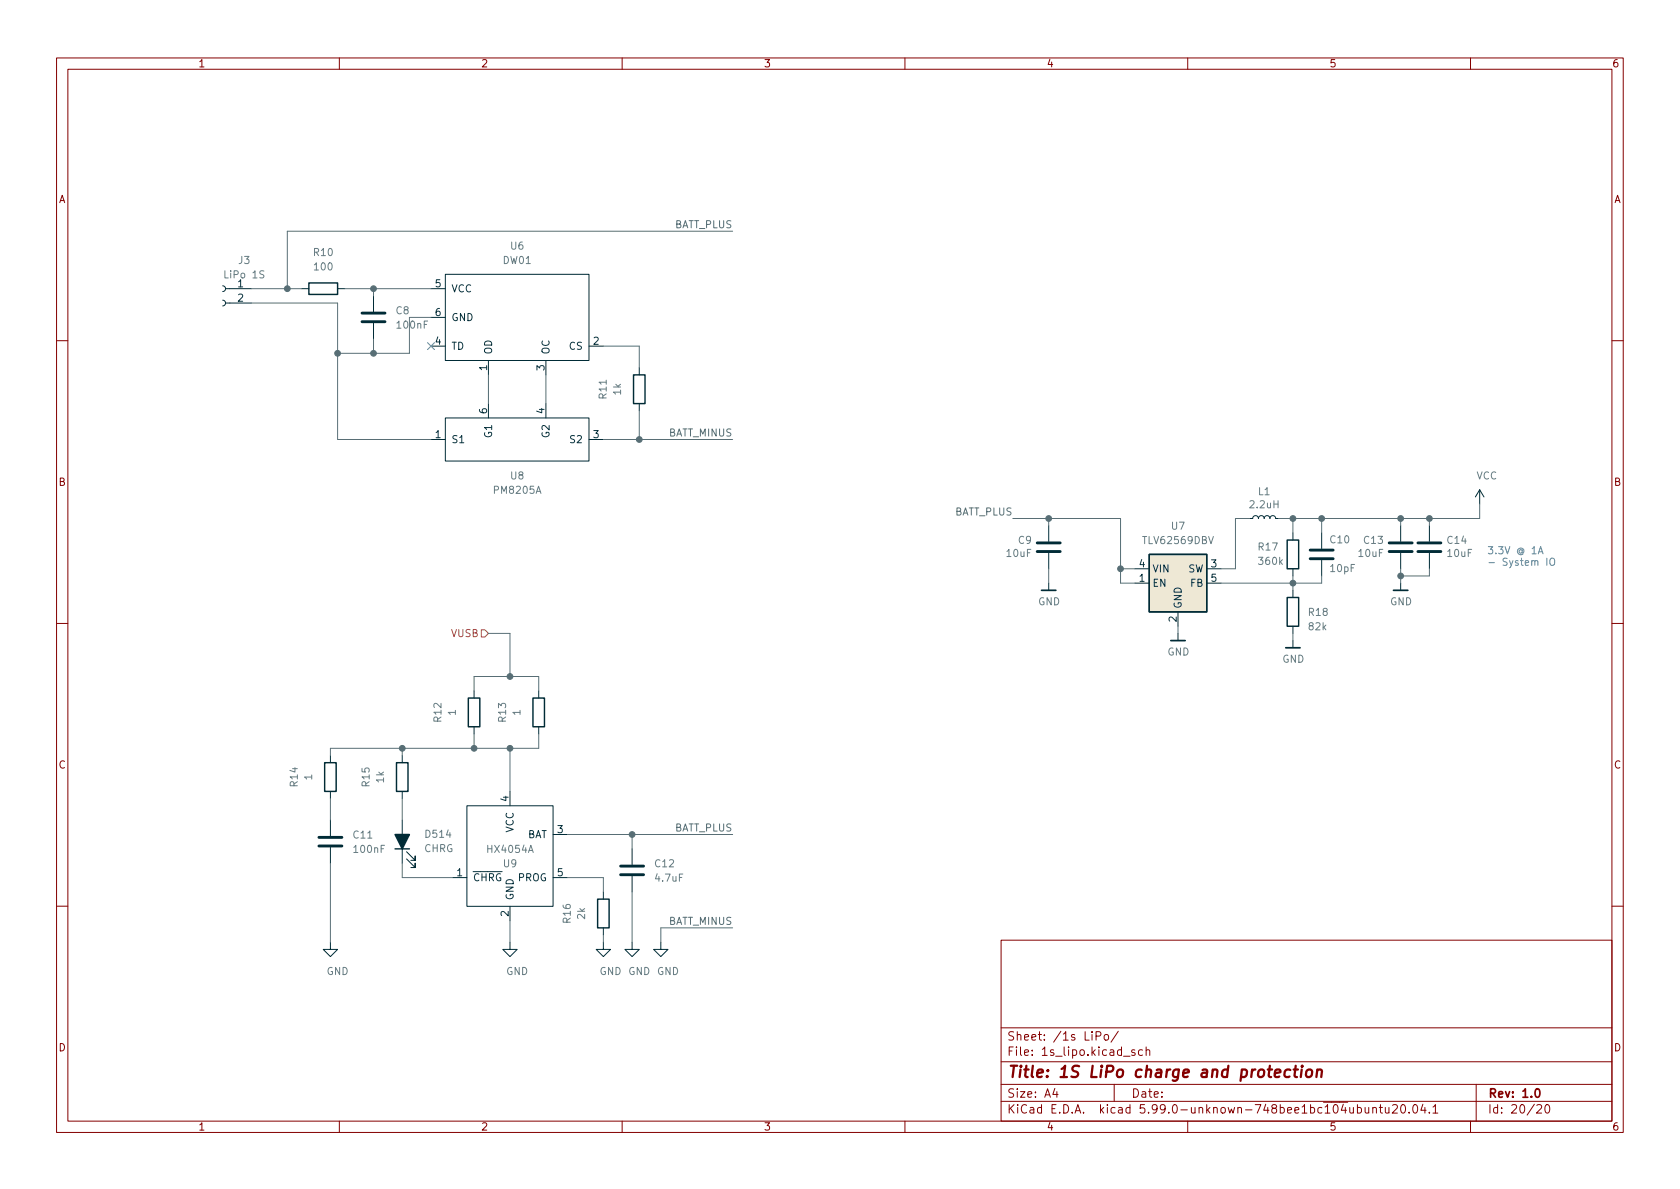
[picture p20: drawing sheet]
<svg xmlns="http://www.w3.org/2000/svg" width="297mm" height="210mm" viewBox="0 0 297 210" stroke-linecap="round" stroke-linejoin="round" font-family="sans-serif">
<defs><g id="words">
<text font-size="2.8" fill="#840000" x="178" y="190.6">Title: 1S LiPo charge and protection</text>
<g font-size="2.1" fill="#840000">
<text x="178" y="184">Sheet: /1s LiPo/</text>
<text x="178" y="186.7">File: 1s_lipo.kicad_sch</text>
<text x="178" y="196.9">KiCad E.D.A. kicad 5.99.0-unknown-748bee1bc~104~ubuntu20.04.1</text>
<text x="178" y="194.1">Size: A4</text>
<text x="200" y="194.1">Date:</text>
<text x="263" y="194.1">Rev: 1.0</text>
<text x="263" y="196.9">Id: 20/20</text>
</g>
<g font-size="1.8" fill="#840000">
<text x="35" y="11.9">1</text>
<text x="85" y="11.9">2</text>
<text x="135" y="11.9">3</text>
<text x="185" y="11.9">4</text>
<text x="235" y="11.9">5</text>
<text x="285" y="11.9">6</text>
<text x="10.3" y="35.9">A</text>
<text x="285.3" y="35.9">A</text>
<text x="10.3" y="85.9">B</text>
<text x="285.3" y="85.9">B</text>
<text x="10.3" y="135.9">C</text>
<text x="285.3" y="135.9">C</text>
<text x="10.3" y="185.9">D</text>
<text x="285.3" y="185.9">D</text>
<text x="35" y="199.9">1</text>
<text x="85" y="199.9">2</text>
<text x="135" y="199.9">3</text>
<text x="185" y="199.9">4</text>
<text x="235" y="199.9">5</text>
<text x="285" y="199.9">6</text>
</g>
<g font-size="1.8" fill="#586e75">
<text x="119.1" y="40.3">BATT_PLUS</text>
<text x="118.1" y="77.2">BATT_MINUS</text>
<text x="168.7" y="91.1">BATT_PLUS</text>
<text x="119.1" y="147">BATT_PLUS</text>
<text x="118.1" y="163.5">BATT_MINUS</text>
</g>
<g font-size="1.8" fill="#657b83">
<text x="42.2" y="46.7">J3</text>
<text x="55.5" y="45.3">R10</text>
<text x="55.7" y="47.8">100</text>
<text x="89" y="46.7">DW01</text>
<text x="90.3" y="44.1">U6</text>
<text x="39.9" y="49.2">LiPo 1S</text>
<text x="70" y="55.6">C8</text>
<text x="70.3" y="58.1">100nF</text>
<text x="107.2" y="70.5" transform="rotate(-90 107.2 70.5)">R11</text>
<text x="109.8" y="69.8" transform="rotate(-90 109.8 69.8)">1k</text>
<text x="87.5" y="87.3">PM8205A</text>
<text x="90.3" y="84.8">U8</text>
<text x="221.1" y="89.9">2.2uH</text>
<text x="222.5" y="87.6">L1</text>
<text x="261" y="84.8">VCC</text>
<text x="207.1" y="93.7">U7</text>
<text x="178.1" y="98.5">10uF</text>
<text x="180.1" y="96.2">C9</text>
<text x="202.3" y="96.2">TLV62569DBV</text>
<text x="222.6" y="97.3">R17</text>
<text x="222.7" y="99.9">360k</text>
<text x="235.3" y="96.1">C10</text>
<text x="235.3" y="101.1">10pF</text>
<text x="240.3" y="98.5">10uF</text>
<text x="241.2" y="96.2">C13</text>
<text x="256" y="96.2">C14</text>
<text x="256" y="98.5">10uF</text>
<text x="183.5" y="107">GND</text>
<text x="245.8" y="107">GND</text>
<text x="231.4" y="108.9">R18</text>
<text x="231.5" y="111.4">82k</text>
<text x="206.4" y="115.9">GND</text>
<text x="226.7" y="117.2">GND</text>
<text x="78" y="127.6" transform="rotate(-90 78 127.6)">R12</text>
<text x="80.6" y="126.5" transform="rotate(-90 80.6 126.5)">1</text>
<text x="89.5" y="127.6" transform="rotate(-90 89.5 127.6)">R13</text>
<text x="92" y="126.5" transform="rotate(-90 92 126.5)">1</text>
<text x="55.2" y="137.9" transform="rotate(-90 55.2 137.9)">1</text>
<text x="52.6" y="139" transform="rotate(-90 52.6 139)">R14</text>
<text x="65.3" y="139" transform="rotate(-90 65.3 139)">R15</text>
<text x="67.9" y="138.4" transform="rotate(-90 67.9 138.4)">1k</text>
<text x="62.5" y="148.3">C11</text>
<text x="75.3" y="148.1">D514</text>
<text x="62.7" y="150.8">100nF</text>
<text x="75" y="150.7">CHRG</text>
<text x="86.3" y="150.8">HX4054A</text>
<text x="89" y="153.4">U9</text>
<text x="115.9" y="153.4">C12</text>
<text x="116" y="155.9">4.7uF</text>
<text x="100.9" y="163.2" transform="rotate(-90 100.9 163.2)">R16</text>
<text x="103.4" y="162.5" transform="rotate(-90 103.4 162.5)">2k</text>
<text x="57.7" y="172.4">GND</text>
<text x="89.5" y="172.4">GND</text>
<text x="106" y="172.4">GND GND GND</text>
</g>
<g font-size="1.8" fill="#073642">
<text x="42.1" y="50.8">1</text>
<text x="42.1" y="53.3">2</text>
<text x="77" y="50.8">5</text>
<text x="79.8" y="51.7">VCC</text>
<text x="77" y="55.9">6</text>
<text x="79.8" y="56.8">GND</text>
<text x="77" y="61">4</text>
<text x="79.8" y="61.8">TD</text>
<text x="86.1" y="65.5" transform="rotate(-90 86.1 65.5)">1</text>
<text x="87" y="62.7" transform="rotate(-90 87 62.7)">OD</text>
<text x="96.3" y="65.5" transform="rotate(-90 96.3 65.5)">3</text>
<text x="97.2" y="62.7" transform="rotate(-90 97.2 62.7)">OC</text>
<text x="100.7" y="61.8">CS</text>
<text x="104.9" y="61">2</text>
<text x="77" y="77.5">1</text>
<text x="86.1" y="73.1" transform="rotate(-90 86.1 73.1)">6</text>
<text x="87" y="77.3" transform="rotate(-90 87 77.3)">G1</text>
<text x="96.3" y="73.1" transform="rotate(-90 96.3 73.1)">4</text>
<text x="97.2" y="77.3" transform="rotate(-90 97.2 77.3)">G2</text>
<text x="104.9" y="77.5">3</text>
<text x="79.8" y="78.4">S1</text>
<text x="101" y="78.4">S2</text>
<text x="201.4" y="100.3">4</text>
<text x="203.7" y="101.2">VIN</text>
<text x="210" y="101.2">SW</text>
<text x="214.1" y="100.3">3</text>
<text x="201.4" y="102.9">1</text>
<text x="203.7" y="103.8">EN</text>
<text x="208.9" y="107.7" transform="rotate(-90 208.9 107.7)">GND</text>
<text x="210.5" y="103.8">FB</text>
<text x="214.1" y="102.9">5</text>
<text x="208" y="110" transform="rotate(-90 208 110)">2</text>
<text x="89.9" y="141.7" transform="rotate(-90 89.9 141.7)">4</text>
<text x="90.8" y="147.2" transform="rotate(-90 90.8 147.2)">VCC</text>
<text x="93.1" y="148.2">BAT</text>
<text x="98.6" y="147.3">3</text>
<text x="80.8" y="154.9">1</text>
<text x="83.6" y="155.8">~CHRG</text>
<text x="91.6" y="155.8">PROG</text>
<text x="98.6" y="154.9">5</text>
<text x="90.8" y="159.3" transform="rotate(-90 90.8 159.3)">GND</text>
<text x="89.9" y="162" transform="rotate(-90 89.9 162)">2</text>
</g>
<g font-size="1.8" fill="#268bd2">
<text x="262.9" y="98">3.3V @ 1A</text>
<text x="262.9" y="100">- System IO</text>
</g>
<text font-size="1.8" fill="#859900" x="79.8" y="112.6">VUSB</text>
</g></defs>
<g fill="none" stroke="#840000" stroke-width=".18">
<path d="M10 10.2h277v190.1h-277zM12 12.2h273v186.1h-273zM60 10.2v2M110 10.2v2M160 10.2v2M210 10.2v2M260 10.2v2M10 60.2h2M285 60.2h2M10 110.2h2M285 110.2h2M10 160.2h2"/>
<path d="M177 166.3h108v32h-108zM285 160.2h2M60 198.3v2M110 198.3v2M160 198.3v2M177 194.8h108M177 191.8h108M177 187.8h108M177 181.8h108M186.5 192.5l-.4 1h1M186.9 193v1M193.8 183.2l.7-.1 .1-.2v-.3l-.2-.2h-.6v1.5"/>
<path d="M195.3 183.1l.2-.2 .4 .2 .1 .5-.1 .3h-.4l-.2-.1zM197 191.8v3M197.7 182.4l-1.3 1.9M198.6 186.8h1.2M200.6 185.7l-.3-.1-.2 .2v.3l.5 .1v.4h-.5M202 185.7l-.4-.1-.3 .3v.4l.1 .3h.6M202.6 185.8l.3-.2 .3 .1 .1 .9M202.6 185.1v1.5M210 198.3v2M242.7 196l.2-.2 .4 .1 .1 .9M242.7 195.8v1M243.9 195.8h.5"/>
<path d="M244.1 195.3v1.3l.3 .2M244.9 195.8l.1 1h.4l.2-.1M245.6 195.8v1M246.2 195.5l.6-.2 .2 .2 .1 .3-1 1h1M247.9 195.4l.1-.1a.81 .81 0 0 1 .6 .7 .81 .81 0 0 1-.3 .8h-.2a.81 .81 0 0 1-.5-.6 .81 .81 0 0 1 .3-.8zM249.1 196.7v.1M250 195.4l.1-.1a.81 .81 0 0 1 .6 .7 .81 .81 0 0 1-.3 .8h-.1a.81 .81 0 0 1-.6-.6 .81 .81 0 0 1 .3-.8zM251.6 195.3l-.4 1h.9M251.9 195.8v1M252.7 196.7v.1M253.4 195.8l.4-.5v1.5M253.4 196.8h.8"/>
<path d="M260 198.3v2M261 191.8v6.5M271.7 195.5l.6-.2 .2 .2 .1 .3-.9 1h.9M273.3 195.5l.2-.2a.8 .8 0 0 1 .5 .8 .8 .8 0 0 1-.5 .7l-.2-.1-.2-.4z"/>
</g>
<path d="M271.6 192.6l.2-.1a.82 .82 0 0 1 .6 .7 .82 .82 0 0 1-.3 .8h-.2a.81 .81 0 0 1-.6-.6 .81 .81 0 0 1 .3-.8z" fill="none" stroke="#840000" stroke-width=".3"/>
<path d="M228.1 189.2a.66 .66 0 0 0-.9 .3l-.1 .6 .1 .3 .2 .1 .6-.1M228.7 189.1h.8M229.1 188.5l-.2 1.7 .1 .2 .3 .1M230.2 189.1l-.2 1.4M230.2 188.5l-.1 .1 .1 .1 .1-.1-.1-.1v.2M231.1 189.3a.52 .52 0 0 1 .5-.2 .52 .52 0 0 1 .4 .4l-.1 .6a.55 .55 0 0 1-.5 .4 .55 .55 0 0 1-.5-.4zM232.9 189.3a.49 .49 0 0 1 .8 .1l-.1 1.1M232.9 189.1l-.1 1.4" fill="none" stroke="#840000" stroke-width=".4"/>
<g fill="none" stroke="#002b36" stroke-width=".18">
<path d="M39.4 53.1l.3 .1 .2 .4-.2 .3-.3 .2M39.4 50.5l.3 .2 .2 .3-.2 .4-.3 .2M39.9 53.6h4.5M39.9 51h4.5M53.3 51h1.3M59.7 51h1.3M66 52.3v2.8M66 57.1v2.8M76.2 51h2.5M76.2 56.1h2.5M78.7 48.5h25.4v15.2h-25.4zM76.2 61.2h2.5"/>
<path d="M76.2 77.7h2.5M78.7 73.9h25.4v7.6h-25.4zM86.4 63.7v2.6M86.4 71.4v2.5M96.5 63.7v2.6M96.5 71.4v2.5M104.1 61.2h2.6M104.1 77.7h2.6M113 65v1.3M113 71.4v1.2M185.4 93v2.8M185.4 97.8v2.8"/>
<path d="M221 91.7h.5l.1-.4 .4-.1 .4 .1 .1 .4 .1-.3 .3-.2 .4 .1 .2 .4 .2-.4 .5-.1 .2 .2 .1 .3 .2-.4 .3-.1 .4 .1 .2 .4h.5M228.6 94.2v1.3M233.7 94.2v2.8M233.7 99.1v2.7M247.6 93v2.8M247.6 97.8v2.8M252.7 93v2.8M252.7 97.8v2.8M261.6 86.6l-.7 1.3M261.6 86.6v2.5M261.6 86.6l.8 1.3M185.4 103.1v1.3"/>
<path d="M200.7 103.1h2.5M200.7 100.6h2.5M208.3 108.2v2.5M208.3 112v1.3M213.4 103.1h2.5M213.4 100.6h2.5M228.6 100.6v1.2M228.6 104.4v1.3M228.6 110.7v1.3M228.6 113.3v1.2M247.6 103.1v1.3M58.4 133.6v1.3"/>
<path d="M58.4 139.9v1.3M71.1 133.6v1.3M71.1 139.9v1.3M83.8 122.2v1.2M83.8 128.5v1.3M90.2 139.9v2.6M95.2 122.2v1.2M95.2 128.5v1.3M58.4 145v2.8M58.4 149.9v2.7M71.1 145v7.6M71.9 151.9l1.5 1.5v-.8v.8h-.8"/>
<path d="M71.9 150.6l1.5 1.5v-.7v.7h-.8M80 155.2h2.5M82.5 142.5h15.3v17.8h-15.3zM97.8 155.2h2.5M97.8 147.6h2.5M106.7 157.7v1.3M111.8 150.1v2.8M111.8 154.9v2.8M58.4 166.6v1.3h1.3l-1.3 1.3-1.3-1.3h1.3M90.2 166.6v1.3h1.2l-1.2 1.3-1.3-1.3h1.3M90.2 160.3v2.5M106.7 166.6v1.3h1.2l-1.2 1.3-1.3-1.3h1.3"/>
<path d="M106.7 164.1v1.2M111.8 166.6v1.3h1.2l-1.2 1.3-1.3-1.3h1.3M116.8 166.6v1.3h1.3l-1.3 1.3-1.2-1.3h1.2"/>
</g>
<path d="M184.1 104.4h2.6M207 113.3h2.5M227.3 114.5h2.6M246.4 104.4h2.5" fill="none" stroke="#002b36" stroke-width=".3"/>
<path d="M54.6 50h5.1v2.1h-5.1zM112 66.3h2v5.1h-2zM203.2 98h10.2v10.2h-10.2zM227.6 95.5h2v5.1h-2zM227.6 105.7h2v5h-2zM57.4 134.9h2v5h-2zM70.1 134.9h2v5h-2zM82.8 123.4h2v5.1h-2zM94.2 123.4h2.1v5.1h-2.1zM69.8 150.1h2.6M105.7 159h2v5.1h-2z" fill="none" stroke="#002b36" stroke-width=".25"/>
<g fill="none" stroke="#002b36" stroke-width=".51">
<path d="M64 56.9h4.1M64 55.4h4.1M183.4 96h4.1M183.4 97.5h4.1M231.6 97.3h4.1M231.6 98.8h4.1M245.6 96h4.1M245.6 97.5h4.1M250.7 96h4.1M250.7 97.5h4.1M56.4 149.6h4.1M56.4 148.1h4.1"/>
<path d="M109.7 154.7h4.1M109.7 153.2h4.1"/>
</g>
<path d="M69.8 147.6h2.6l-1.3 2.5z" fill="#002b36" stroke="#002b36" stroke-width=".25"/>
<path d="M203.2 98h10.2v10.2h-10.2z" fill="#eee8d5" stroke="#eee8d5" stroke-width=".18"/>
<path d="M85.1 111.4h.6l.7 .6-.7 .6h-.6z" fill="none" stroke="#859900" stroke-width=".18"/>
<path d="M75.6 60.6l1.2 1.2M76.8 60.6l-1.2 1.2M272 97.9l.4-1.2 .4 1.2M272.1 97.6h.6M273.5 98.7v1.3M274.2 98.8l.1-.1a.43 .43 0 0 1 .6 .4v.5a.42 .42 0 0 1-.4 .4 .42 .42 0 0 1-.5-.4v-.5z" fill="none" stroke="#268bd2" stroke-width=".18"/>
<g fill="none" stroke="#586e75" stroke-width=".18">
<path d="M44.4 51h8.9M44.4 53.6h15.3v24.1h16.5M61 51h15.2M66 51v1.3M66 59.9v2.6M76.2 56.1h-3.8v6.4h-12.7M129.5 40.9h-78.7v10.1M86.4 66.3v5.1M96.5 66.3v5.1M106.7 61.2h6.3v3.8M106.7 77.7h22.8M113 72.6v5.1"/>
<path d="M179.1 91.7h19v11.4h2.6M185.4 91.7v1.3M221 91.7h-2.6v8.9h-2.5M228.6 91.7v2.5M233.7 91.7v2.5M247.6 91.7v1.3M252.7 91.7v1.3M261.6 89.1v2.6h-35.5M86.4 112h3.8v7.6M185.4 100.6v2.5M198.1 100.6h2.6M208.3 110.7v1.3"/>
<path d="M228.6 101.8v2.6M228.6 112v1.3M233.7 101.8v1.3h-17.8M247.6 100.6v2.5M252.7 100.6v1.2h-5.1M71.1 132.3v1.3M83.8 122.2v-2.6h11.4v2.6M83.8 129.8v2.5M90.2 132.3v7.6M95.2 129.8v2.5h-36.8v1.3M58.4 141.2v3.8M58.4 152.6v14"/>
<path d="M71.1 152.6v2.6h8.9M71.1 141.2v3.8M100.3 147.6h29.2M100.3 155.2h6.4v2.5M111.8 147.6v2.5M111.8 157.7v8.9M90.2 162.8v3.8M106.7 165.3v1.3M129.5 164.1h-12.7v2.5"/>
</g>
<g fill="#586e75" stroke="#586e75" stroke-width=".18">
<circle cx="228.6" cy="91.7" r=".51"/>
<circle cx="185.4" cy="91.7" r=".51"/>
<circle cx="198.1" cy="100.6" r=".51"/>
<circle cx="228.6" cy="103.1" r=".51"/>
<circle cx="233.7" cy="91.7" r=".51"/>
<circle cx="247.7" cy="91.7" r=".51"/>
<circle cx="247.7" cy="101.8" r=".51"/>
<circle cx="252.7" cy="91.7" r=".51"/>
<circle cx="71.1" cy="132.3" r=".51"/>
<circle cx="90.2" cy="119.6" r=".51"/>
<circle cx="50.8" cy="51" r=".51"/>
<circle cx="59.7" cy="62.5" r=".51"/>
<circle cx="66" cy="51" r=".51"/>
<circle cx="66" cy="62.5" r=".51"/>
<circle cx="113" cy="77.7" r=".51"/>
<circle cx="83.8" cy="132.3" r=".51"/>
<circle cx="90.2" cy="132.3" r=".51"/>
<circle cx="111.8" cy="147.6" r=".51"/>
</g>
<use href="#words"/>
</svg>
